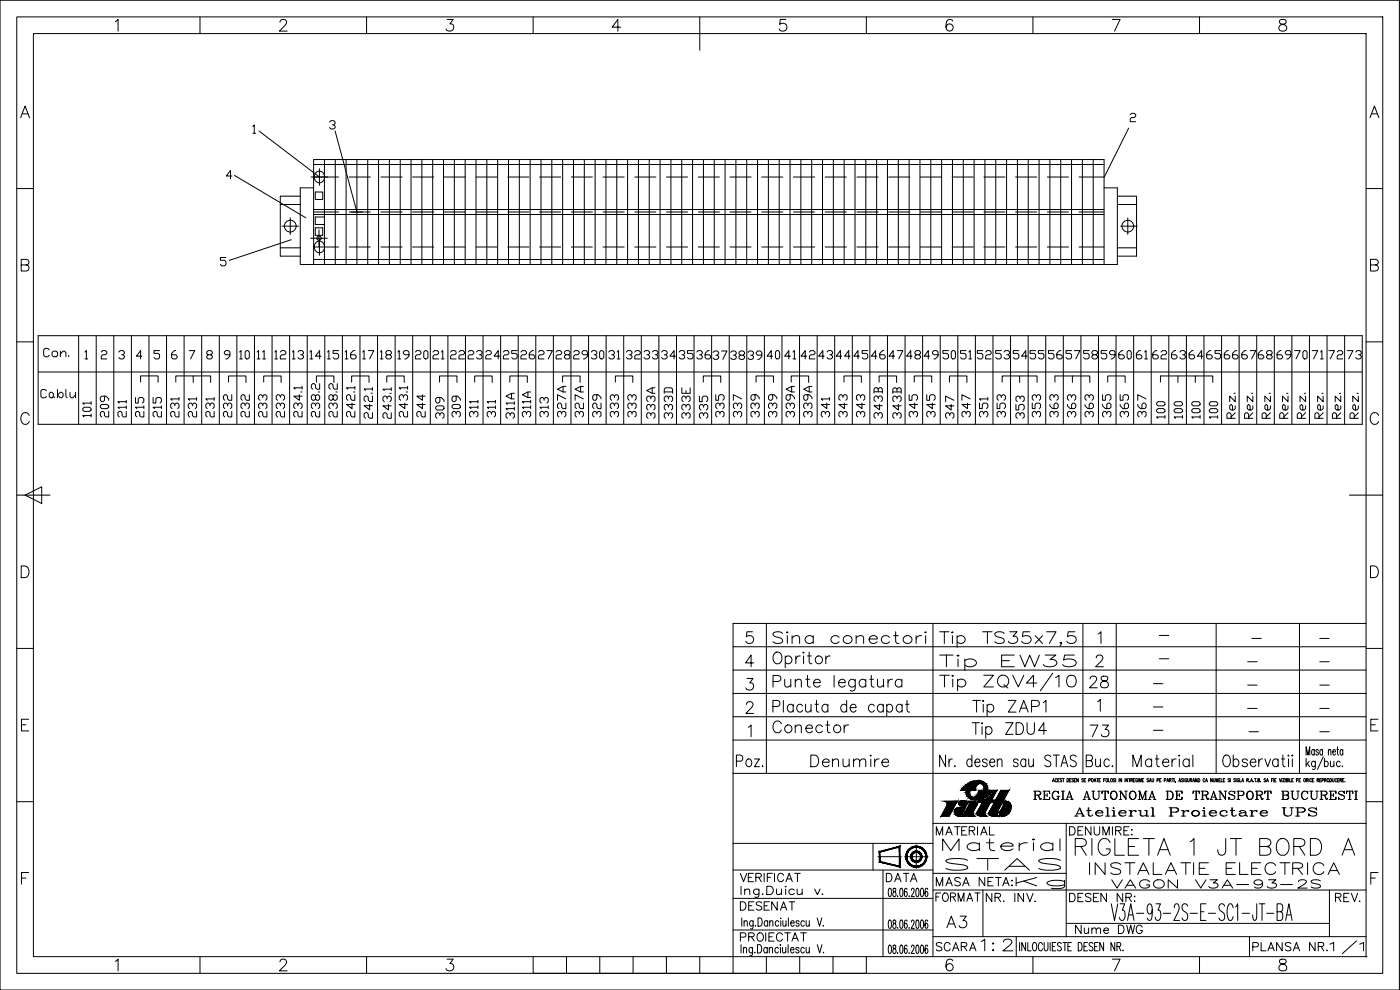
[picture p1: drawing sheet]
<svg xmlns="http://www.w3.org/2000/svg" width="420mm" height="297mm" viewBox="0 0 420 297" stroke-linecap="round" stroke-linejoin="round" font-family="sans-serif">
<defs><g id="words">
<text font-size="9.3" x="280.8" y="208.5">Tip ZQV4/10</text>
<text font-size="8.8" x="321.4" y="257.9">RIGLETA 1 JT BORD A</text>
<g font-size="8.4">
<text x="280.8" y="195.4">Tip TS35x7,5</text>
<text x="280.8" y="202.5">Tip EW35</text>
<text x="290.7" y="222.6">Tip ZDU4</text>
</g>
<text font-size="7.5" x="397.9" y="287.5">1/1</text>
<g font-size="7.1">
<text x="230.7" y="194.4">Sina conectori</text>
<text x="230.7" y="221.2">Conector</text>
<text x="326" y="222.2">73</text>
<text x="219.8" y="231.4">Poz.</text>
<text x="242" y="231.4">Denumire</text>
<text x="281.5" y="256.5">Material</text>
<text x="282.6" y="262.5">STAS</text>
<text x="325.6" y="263.5">INSTALATIE ELECTRICA</text>
<text x="282.9" y="279.8">A3</text>
<text x="293.2" y="286.5">1:2</text>
</g>
<g font-size="6.6">
<text x="325.6" y="207.4">28</text>
<text x="303.7" y="267.8">Kg</text>
</g>
<g font-size="6.2">
<text x="81.1" y="126.3" transform="rotate(-90 81.1 126.3)">233</text>
<text x="86.4" y="126.3" transform="rotate(-90 86.4 126.3)">233</text>
<text x="334.4" y="126.3" transform="rotate(-90 334.4 126.3)">365</text>
<text x="339.7" y="126.3" transform="rotate(-90 339.7 126.3)">365</text>
<text x="345" y="126.3" transform="rotate(-90 345 126.3)">367</text>
<text x="350.7" y="126.6" transform="rotate(-90 350.7 126.6)">100</text>
<text x="220.8" y="274.5">DESENAT</text>
</g>
<g font-size="5.7">
<text x="12" y="108.3">Con.</text>
<text x="70.6" y="109">10</text>
<text x="75.8" y="109">11</text>
<text x="81.1" y="109">12</text>
<text x="86.4" y="109">13</text>
<text x="97" y="109">15</text>
<text x="107.6" y="109">17</text>
<text x="112.9" y="109">18</text>
<text x="118.2" y="109">19</text>
<text x="128.8" y="109">21</text>
<text x="134.1" y="109">22</text>
<text x="144.6" y="109">24</text>
<text x="155.2" y="109">26</text>
<text x="160.5" y="109">27</text>
<text x="165.8" y="109">28</text>
<text x="176.4" y="109">30</text>
<text x="181.3" y="109">31</text>
<text x="186.6" y="109">32</text>
<text x="191.9" y="109">33</text>
<text x="202.5" y="109">35</text>
<text x="207.8" y="109">36</text>
<text x="212.7" y="109">37</text>
<text x="223.3" y="109">39</text>
<text x="229" y="109">40</text>
<text x="234.2" y="109">41</text>
<text x="239.2" y="109">42</text>
<text x="249.8" y="109">44</text>
<text x="255.1" y="109">45</text>
<text x="265.6" y="109">47</text>
<text x="270.9" y="109">48</text>
<text x="287.2" y="109">51</text>
<text x="297.7" y="109">53</text>
<text x="302.7" y="109">54</text>
<text x="313.3" y="109">56</text>
<text x="323.8" y="109">58</text>
<text x="329.1" y="109">59</text>
<text x="334.4" y="109">60</text>
<text x="339.7" y="109">61</text>
<text x="350.3" y="109">63</text>
<text x="360.9" y="109">65</text>
<text x="371.5" y="109">67</text>
<text x="376.4" y="109">68</text>
<text x="382.1" y="109">69</text>
<text x="387.3" y="109">70</text>
<text x="392.6" y="109">71</text>
<text x="397.6" y="109">72</text>
<text x="403.2" y="109">73</text>
<text x="10.9" y="120.6">Cablu</text>
<text x="28.2" y="126.3" transform="rotate(-90 28.2 126.3)">101</text>
<text x="33.5" y="126.3" transform="rotate(-90 33.5 126.3)">209</text>
<text x="38.8" y="126.3" transform="rotate(-90 38.8 126.3)">211</text>
<text x="44.1" y="126.3" transform="rotate(-90 44.1 126.3)">215</text>
<text x="49.4" y="126.3" transform="rotate(-90 49.4 126.3)">215</text>
<text x="54.7" y="126.3" transform="rotate(-90 54.7 126.3)">231</text>
<text x="60" y="126.3" transform="rotate(-90 60 126.3)">231</text>
<text x="65.3" y="126.3" transform="rotate(-90 65.3 126.3)">231</text>
<text x="70.6" y="126.3" transform="rotate(-90 70.6 126.3)">232</text>
<text x="75.8" y="126.3" transform="rotate(-90 75.8 126.3)">232</text>
<text x="91.4" y="126.3" transform="rotate(-90 91.4 126.3)">234.1</text>
<text x="96.7" y="126.3" transform="rotate(-90 96.7 126.3)">238.2</text>
<text x="102" y="126.3" transform="rotate(-90 102 126.3)">238.2</text>
<text x="107.2" y="126.3" transform="rotate(-90 107.2 126.3)">242.1</text>
<text x="112.5" y="126.6" transform="rotate(-90 112.5 126.6)">242.1</text>
<text x="118.2" y="126.6" transform="rotate(-90 118.2 126.6)">243.1</text>
<text x="123.1" y="126.3" transform="rotate(-90 123.1 126.3)">243.1</text>
<text x="128.4" y="126.3" transform="rotate(-90 128.4 126.3)">244</text>
<text x="134.1" y="126.6" transform="rotate(-90 134.1 126.6)">309</text>
<text x="139" y="126.3" transform="rotate(-90 139 126.3)">309</text>
<text x="144.3" y="126.3" transform="rotate(-90 144.3 126.3)">311</text>
<text x="149.6" y="126.3" transform="rotate(-90 149.6 126.3)">311</text>
<text x="155.2" y="126.6" transform="rotate(-90 155.2 126.6)">311A</text>
<text x="160.2" y="126.3" transform="rotate(-90 160.2 126.3)">311A</text>
<text x="165.5" y="126.3" transform="rotate(-90 165.5 126.3)">313</text>
<text x="170.7" y="126.3" transform="rotate(-90 170.7 126.3)">327A</text>
<text x="176" y="126.3" transform="rotate(-90 176 126.3)">327A</text>
<text x="181.3" y="126.3" transform="rotate(-90 181.3 126.3)">329</text>
<text x="186.6" y="126.3" transform="rotate(-90 186.6 126.3)">333</text>
<text x="191.9" y="126.3" transform="rotate(-90 191.9 126.3)">333</text>
<text x="197.6" y="126.6" transform="rotate(-90 197.6 126.6)">333A</text>
<text x="202.8" y="126.6" transform="rotate(-90 202.8 126.6)">333D</text>
<text x="208.1" y="126.6" transform="rotate(-90 208.1 126.6)">333E</text>
<text x="213.4" y="126.6" transform="rotate(-90 213.4 126.6)">335</text>
<text x="218" y="126.3" transform="rotate(-90 218 126.3)">335</text>
<text x="223.3" y="126.3" transform="rotate(-90 223.3 126.3)">337</text>
<text x="228.6" y="126.3" transform="rotate(-90 228.6 126.3)">339</text>
<text x="233.9" y="126.3" transform="rotate(-90 233.9 126.3)">339</text>
<text x="239.2" y="126.3" transform="rotate(-90 239.2 126.3)">339A</text>
<text x="244.5" y="126.3" transform="rotate(-90 244.5 126.3)">339A</text>
<text x="249.8" y="126.3" transform="rotate(-90 249.8 126.3)">341</text>
<text x="255.1" y="126.3" transform="rotate(-90 255.1 126.3)">343</text>
<text x="260.3" y="126.3" transform="rotate(-90 260.3 126.3)">343</text>
<text x="265.6" y="126.6" transform="rotate(-90 265.6 126.6)">343B</text>
<text x="271.3" y="126.6" transform="rotate(-90 271.3 126.6)">343B</text>
<text x="276.2" y="126.3" transform="rotate(-90 276.2 126.3)">345</text>
<text x="281.5" y="126.3" transform="rotate(-90 281.5 126.3)">345</text>
<text x="287.2" y="126.6" transform="rotate(-90 287.2 126.6)">347</text>
<text x="292.1" y="126.3" transform="rotate(-90 292.1 126.3)">347</text>
<text x="297.4" y="126.3" transform="rotate(-90 297.4 126.3)">351</text>
<text x="302.7" y="126.3" transform="rotate(-90 302.7 126.3)">353</text>
<text x="308.3" y="126.6" transform="rotate(-90 308.3 126.6)">353</text>
<text x="313.3" y="126.3" transform="rotate(-90 313.3 126.3)">353</text>
<text x="318.6" y="126.3" transform="rotate(-90 318.6 126.3)">363</text>
<text x="323.8" y="126.3" transform="rotate(-90 323.8 126.3)">363</text>
<text x="329.1" y="126.3" transform="rotate(-90 329.1 126.3)">363</text>
<text x="355.6" y="126.6" transform="rotate(-90 355.6 126.6)">100</text>
<text x="360.9" y="126.6" transform="rotate(-90 360.9 126.6)">100</text>
<text x="366.2" y="126.6" transform="rotate(-90 366.2 126.6)">100</text>
<text x="371.5" y="126.6" transform="rotate(-90 371.5 126.6)">Rez.</text>
<text x="376.8" y="126.6" transform="rotate(-90 376.8 126.6)">Rez.</text>
<text x="382.1" y="126.6" transform="rotate(-90 382.1 126.6)">Rez.</text>
<text x="387.3" y="126.6" transform="rotate(-90 387.3 126.6)">Rez.</text>
<text x="392.6" y="126.6" transform="rotate(-90 392.6 126.6)">Rez.</text>
<text x="397.9" y="126.6" transform="rotate(-90 397.9 126.6)">Rez.</text>
<text x="403.2" y="126.6" transform="rotate(-90 403.2 126.6)">Rez.</text>
<text x="408.5" y="126.6" transform="rotate(-90 408.5 126.6)">Rez.</text>
<text x="309" y="240.9">REGIA AUTONOMA DE TRANSPORT BUCURESTI</text>
<text x="279.8" y="251.9">MATERIAL</text>
<text x="319.6" y="251.9">DENUMIRE:</text>
<text x="321.4" y="246.2">Atelierul Proiectare UPS</text>
<text x="220.8" y="265.6">VERIFICAT</text>
<text x="264.9" y="265.6">DATA</text>
<text x="279.8" y="267.1">MASA NETA:</text>
<text x="332.3" y="267.8">VAGON V3A-93-2S</text>
<text x="279.8" y="271.6">FORMAT</text>
<text x="294.9" y="271.6">NR. INV.</text>
<text x="319.6" y="271.6">DESEN NR:</text>
<text x="399.7" y="271.6">REV.</text>
<text x="321.7" y="281.2">Nume DWG</text>
<text x="220.8" y="283.6">PROIECTAT</text>
<text x="279.8" y="286.5">SCARA</text>
<text x="374.6" y="286.5">PLANSA NR.</text>
</g>
<g font-size="2.6">
<text x="346.8" y="191.9">-</text>
<text x="374.3" y="192.6">-</text>
<text x="394.8" y="192.6">-</text>
<text x="346.8" y="199">-</text>
<text x="373.2" y="199.7">-</text>
<text x="394.8" y="199.7">-</text>
<text x="345" y="206.4">-</text>
<text x="373.2" y="206.7">-</text>
<text x="394.8" y="206.7">-</text>
<text x="345" y="213.4">-</text>
<text x="373.2" y="213.8">-</text>
<text x="394.8" y="213.8">-</text>
<text x="345" y="220.5">-</text>
<text x="373.6" y="220.8">-</text>
<text x="394.8" y="220.8">-</text>
</g>
</g></defs>
<!-- layer: LIN_SUB -->
<g fill="none" stroke="#000" stroke-width=".3">
<path d="M232.7 195.8a1.61 1.61 0 0 1 1.8 .6 1.61 1.61 0 0 1 0 1.9 1.29 1.29 0 0 1-1.5 .9 1.29 1.29 0 0 1-1-1.4 2.14 2.14 0 0 1 .7-2zM235.7 197.3a1.12 1.12 0 0 1 1.6-.1 1.12 1.12 0 0 1 0 1.6 1.12 1.12 0 0 1-1.6-.2M235.7 196.8v3.5M238.8 196.8v2.4M240.2 196.8a1.13 1.13 0 0 0-1.4 1M241.2 196.8v2.4M242.8 195.7v2.8l.2 .5 .7 .2M247.8 196.8v2.4M249.2 196.8a1.13 1.13 0 0 0-1.4 1M329 197.4l.3-.7 1-.1a.86 .86 0 0 1 .5 1.3l-2 2.2h2.4M329.6 190.2l.8-.6v3.5M232 212h1.3a.93 .93 0 0 0 .8-.9 .93 .93 0 0 0-.8-1h-1.3v3.6"/>
<path d="M232 204.5h1.5a.92 .92 0 0 0 .9-.9 .92 .92 0 0 0-.9-1h-1.5v3.5M235.1 210.1v3.6M235.5 203.8l.2 2.2 .8 .1 .8-.6M237.3 203.8v2.3M238.1 211.8a1.06 1.06 0 0 0-1.6-.2 1.06 1.06 0 0 0-.1 1.5 .89 .89 0 0 0 .8 .6 .89 .89 0 0 0 .9-.6M238.1 211.3v2.4M238.7 204.5l.8-.7 .8 .2 .2 2.1M238.7 203.8v2.3M240.9 211.8a1.06 1.06 0 0 0-1.5-.2 1.06 1.06 0 0 0-.2 1.5 .89 .89 0 0 0 .9 .6 .89 .89 0 0 0 .8-.6M241.8 211.3l.1 2.2 .8 .2 .7-.7M241.8 203.8h1.2M242.3 202.6v2.9l.2 .5 .7 .1"/>
<path d="M243.4 211.3v2.4M244.2 204.8h2a1.08 1.08 0 0 0-1.6-.9 1.08 1.08 0 0 0-.3 1.8 1.06 1.06 0 0 0 1.9 0M244.6 211.3h1M245 210.1v2.9l.2 .5 .6 .2M248.5 211.8a1.06 1.06 0 0 0-1.6-.2 1.06 1.06 0 0 0-.1 1.5 .9 .9 0 0 0 .8 .6 .9 .9 0 0 0 .9-.6M248.5 211.3v2.4M250.3 202.6v3.5M251.7 204.8h2a1.08 1.08 0 0 0-1.6-.9 1.08 1.08 0 0 0-.3 1.8 1.06 1.06 0 0 0 1.9 0M254.1 211.8a1.06 1.06 0 0 0-1.5-.2 1.06 1.06 0 0 0-.1 1.5 .89 .89 0 0 0 .8 .6 .89 .89 0 0 0 .8-.6M254.1 210.1v3.6M255.1 212.3h1.8v-.3a.86 .86 0 0 0-.7-.7 .86 .86 0 0 0-.9 .5 1.06 1.06 0 0 0 .1 1.6 1.06 1.06 0 0 0 1.5-.3M256.7 203.8v2.7a.92 .92 0 0 1-.6 .8 .92 .92 0 0 1-.9-.2"/>
<path d="M256.7 204.3a1.12 1.12 0 0 0-1.7-.1 1.12 1.12 0 0 0 0 1.6 1.12 1.12 0 0 0 1.7-.1M259.8 204.3a1.12 1.12 0 0 0-1.6-.1 1.12 1.12 0 0 0 0 1.6 1.12 1.12 0 0 0 1.6-.1M259.8 203.8v2.3M261 203.8h1.2M261.5 202.6v2.9l.2 .5 .6 .1M262.4 211.8a1.06 1.06 0 0 0-1.5-.2 1.06 1.06 0 0 0-.1 1.5 .89 .89 0 0 0 .8 .6 .89 .89 0 0 0 .8-.6M263.3 203.8l.2 2.2 .8 .1 .9-.6M265.1 211.8a1.06 1.06 0 0 0-1.5-.2 1.06 1.06 0 0 0-.1 1.5 .9 .9 0 0 0 .8 .6 .9 .9 0 0 0 .8-.6M265.1 211.3v2.4M265.2 203.8v2.3M266.1 211.8a1.06 1.06 0 0 1 1.6-.2 1.06 1.06 0 0 1 .1 1.5 .89 .89 0 0 1-.9 .6 .89 .89 0 0 1-.8-.6M266.1 211.3v3.5"/>
<path d="M266.5 203.8v2.3M267.8 203.8a1.13 1.13 0 0 0-1.3 1M270.7 204.3a1.11 1.11 0 0 0-1.7-.1 1.11 1.11 0 0 0 0 1.6 1.11 1.11 0 0 0 1.7-.1M270.7 203.8v2.3M270.7 211.8a1.06 1.06 0 0 0-1.5-.2 1.06 1.06 0 0 0-.1 1.5 .89 .89 0 0 0 .8 .6 .89 .89 0 0 0 .8-.6M270.7 211.3v2.4M271.8 211.3h1M272.2 210.1v2.9l.2 .5 .6 .2M293.1 210.1v3.6M295.1 211.3v2.4M296.2 211.8a1.12 1.12 0 0 1 1.7-.1 1.12 1.12 0 0 1 0 1.6 1.12 1.12 0 0 1-1.7-.2M296.2 211.3v3.5"/>
<path d="M302.6 210.1h2.3l-2.3 3.6h2.3M305.9 213.7l1.3-3.6 1.4 3.6M306.4 212.5h1.7M309.6 212h1.5a.92 .92 0 0 0 .8-.9 .92 .92 0 0 0-.8-1h-1.5v3.6M313.1 210.8l.8-.7v3.6M329.4 210.5l.8-.6v3.5M283.8 226.6v3.4l-1.8-3.4v3.4M284.8 227.7v2.3M285.8 227.7a.91 .91 0 0 0-1 1M286.6 229.7v.3l.1-.1M291.7 228.2l-.5-.5a1.17 1.17 0 0 0-1.1 1.2 1.17 1.17 0 0 0 1.1 1.1l.5-.5M291.7 226.6v3.4"/>
<path d="M292.6 228.7h1.5v-.3a.7 .7 0 0 0-.4-.6 .7 .7 0 0 0-.8 .1 1.26 1.26 0 0 0-.3 1.3 1.26 1.26 0 0 0 1 .8l.5-.5M296.3 228.2a.74 .74 0 0 0-.7-.5 .74 .74 0 0 0-.7 .5l.3 .5 .7 .2a.65 .65 0 0 1 .2 1 .79 .79 0 0 1-1.2-.4M297 228.7h1.5v-.3a.7 .7 0 0 0-.4-.6 .7 .7 0 0 0-.7 .1 1.26 1.26 0 0 0-.4 1.3 1.26 1.26 0 0 0 1 .8l.5-.5M299.3 228.4l.6-.7 .7 .2 .1 2.1M299.3 227.7v2.3M305.6 228.2a.73 .73 0 0 0-.8-.5 .73 .73 0 0 0-.7 .5l.2 .3 .9 .4a.65 .65 0 0 1 .2 1 .79 .79 0 0 1-1.3-.4M307.8 228.2l-.5-.5a1.17 1.17 0 0 0-1 1.2 1.17 1.17 0 0 0 1 1.1l.5-.5M307.8 227.7v2.3M308.7 227.7l.2 2.2 .6 .1 .6-.6M310.1 227.7v2.3M315.4 227.1a.89 .89 0 0 0-1.2-.5 .89 .89 0 0 0-.5 1.1l1.1 .7a.89 .89 0 0 1 .5 1.1 .89 .89 0 0 1-1.1 .5l-.6-.5M316.1 226.6h1.8"/>
<path d="M317 226.6v3.4M318.4 230l1-3.4 1 3.4M318.8 228.9h1.3M323 227.1a.9 .9 0 0 0-1.2-.5 .9 .9 0 0 0-.5 1.1l1.2 .7a.89 .89 0 0 1 .4 1.1 .89 .89 0 0 1-1.1 .5l-.6-.5M326 228.2h1.2a.85 .85 0 0 0 .7-.8 .85 .85 0 0 0-.7-.8h-1.2v3.4h1.2a.95 .95 0 0 0 .7-.9 .95 .95 0 0 0-.7-.9M328.8 227.7l.1 2.2 .7 .1 .7-.6M330.3 227.7v2.3M332.9 228.2a.77 .77 0 0 0-.7-.5 .77 .77 0 0 0-.7 .5 1.06 1.06 0 0 0-.1 1.3 1.06 1.06 0 0 0 1.3 .4l.2-.4M333.9 229.7v.3l.1-.1M340 230v-3.4l1.2 3.4 1.3-3.4v3.4M345.6 228.2a1.13 1.13 0 0 0-1.9 .4 1.13 1.13 0 0 0 1.3 1.4l.6-.5M345.6 227.7v2.3"/>
<path d="M346.7 227.7h1.1M347.2 226.6v2.8l.1 .5 .7 .1M348.9 228.7h1.9a.94 .94 0 0 0-1-1 .94 .94 0 0 0-.9 1 1.04 1.04 0 0 0 .6 1.2 1.04 1.04 0 0 0 1.3-.4M351.7 227.7v2.3M353 227.7a1.05 1.05 0 0 0-1.3 1M353.9 226.6l.2 .1-.2 .2-.1-.2zM353.9 227.7v2.3M356.9 228.2a1.13 1.13 0 0 0-1.9 .4 1.13 1.13 0 0 0 1.3 1.4l.6-.5M356.9 227.7v2.3M358 226.6v3.4M367.6 226.7l.2-.1a1.54 1.54 0 0 1 1.5 2.1 1.15 1.15 0 0 1-1.2 1.4 1.15 1.15 0 0 1-1.1-1.4 2.28 2.28 0 0 1 .6-2zM370.1 228.2a.84 .84 0 0 1 .8-.5 .84 .84 0 0 1 .8 .5 1.08 1.08 0 0 1 0 1.3 1.08 1.08 0 0 1-1.3 .4l-.3-.4"/>
<path d="M370.1 226.6v3.4M374.4 228.2a.84 .84 0 0 0-.8-.5 .84 .84 0 0 0-.8 .5 1.61 1.61 0 0 0 1.4 .9l.2 .4a.84 .84 0 0 1-.8 .6 .84 .84 0 0 1-.8-.6M375.2 228.7h1.7v-.3a.8 .8 0 0 0-.7-.7 .8 .8 0 0 0-.8 .5 1.08 1.08 0 0 0 0 1.3 1.08 1.08 0 0 0 1.2 .4l.3-.4M377.8 227.7v2.3M378.9 227.7a.98 .98 0 0 0-1.1 1M379.6 227.7l.9 2.3 .8-2.3M383.6 228.2a.84 .84 0 0 0-.8-.5 .84 .84 0 0 0-.8 .5 1.08 1.08 0 0 0 0 1.3 1.08 1.08 0 0 0 1.3 .4l.3-.4M383.6 227.7v2.3M384.6 227.7h1M385 226.6v2.8l.1 .5 .6 .1M386.7 226.6v.3zM386.7 227.7v2.3"/>
<path d="M387.8 226.6v.3zM387.8 227.7v2.3M392 226.6v-2.6l.5 2.6 .6-2.6v2.6M392 227.5v2.5M392.4 229.1l.6 .9M392.9 228.4l-.9 1.2M394.4 225.2l-.2-.3a.91 .91 0 0 0-.6 .8 .91 .91 0 0 0 .6 .9l.2-.4M394.4 224.9v1.7M394.7 228.4l-.1 2.2-.2 .3-.5-.1M394.7 228.7a.56 .56 0 0 0-.5-.3 .56 .56 0 0 0-.5 .3l-.1 .6a.67 .67 0 0 0 .8 .7l.3-.3M395.7 225.2l-.3-.3-.4 .1-.1 .2 .7 .6v.6l-.4 .2-.3-.4M396.9 225.2l-.3-.3a.91 .91 0 0 0-.5 .8 .91 .91 0 0 0 .5 .9l.3-.4"/>
<path d="M396.9 224.9v1.7M397.1 227.1l-1.7 3.8M397.5 228.7a.56 .56 0 0 1 .5-.3 .56 .56 0 0 1 .5 .3l.1 .6a.67 .67 0 0 1-.7 .7l-.4-.3M397.5 227.5v2.5M398.7 225.4l.3-.5 .4 .1v1.6M398.7 224.9v1.7M399.3 228.4l.1 1.5 .4 .1 .5-.4M400 225.6h.8l-.3-.7a.91 .91 0 0 0-.5 .8 .91 .91 0 0 0 .5 .9l.3-.4M400.3 228.4v1.6M401.2 224.9h.5M401.4 224v2.1l.1 .3 .3 .2M402.2 228.7a.55 .55 0 0 0-.5-.3 .55 .55 0 0 0-.5 .3l-.1 .6a.67 .67 0 0 0 .7 .7l.4-.3"/>
<path d="M402.9 229.8v.2l.1-.1M403 225.2l-.3-.3a.91 .91 0 0 0-.5 .8 .91 .91 0 0 0 .5 .9l.3-.4M403 224.9v1.7"/>
<circle cx="245.8" cy="197.9" r="1.15"/>
</g>
<!-- layer: 0 -->
<g fill="none" stroke="#000" stroke-width=".3">
<path d="M0 .1h420v296.9h-420zM5 5.1h410v286.9h-410zM10 10.1h400v276.9h-400zM34.6 6.5l.8-.7v3.5M60 5.1v5M84 6.7l.3-.7 1-.2a.86 .86 0 0 1 .6 1.4l-2 2.1h2.3M110 5.1v5M134.2 5.8h1.8l-1 1.4a1.13 1.13 0 0 1 1.2 1.3 1.13 1.13 0 0 1-1.5 .8l-.5-.1-.4-.5M160 5.1v5M186.3 8.2h-2.5l1.6-2.4v3.5M210 5.1v10M235.8 5.8h-1.6l-.2 1.5a1.24 1.24 0 0 1 1.9 0 1.24 1.24 0 0 1-.3 1.8 1.24 1.24 0 0 1-1.8-.4"/>
<path d="M260 5.1v5M285.9 6.3a1.02 1.02 0 0 0-1.5-.3 2.67 2.67 0 0 0 0 3.2 1.09 1.09 0 0 0 1.6-.5 1.09 1.09 0 0 0-.8-1.5 1.09 1.09 0 0 0-1.3 1M310 5.1v5M333.8 5.8h2.4l-1.7 3.5M360 5.1v5M384.2 6a.7 .7 0 0 0 .3 1.2 1.45 1.45 0 0 1 1.7 1.5 1.22 1.22 0 0 1-1.4 .7 1.22 1.22 0 0 1-1-1.2 1.62 1.62 0 0 1 1.7-1 .7 .7 0 0 0 .3-1.2l-.5-.2zM6.2 35.3l1.3-3.5 1.4 3.5M6.7 34.2h1.7M75.9 37.9l.4-.4v2.5M77.7 39.3l18.2 13.8M98.9 36.6l.4-.4h.9l.4 .4v.4l-.4 .5h-.5M100.2 37.5l.4 .4v.4l-.4 .4h-.9l-.4-.4"/>
<path d="M100.6 39.3l6.5 24.3M338.7 38.4l-7.4 14.8M339.2 34.4l.4-.4h.8l.4 .4v.4l-.4 .5h-.8l-.4 .4v.8h1.6M411.2 35.3l1.3-3.5 1.3 3.5M411.6 34.2h1.7M5 56.6h5M69.6 52.8h-1.7l1.3-1.7v2.5M70.4 52.6l21.4 12.7M75.9 40h.8M90.1 58.9h-6v18h6M93.4 53.1h8.2M94.1 56.4h-4v23h245.2v-23h-4"/>
<path d="M94.1 49.4h237.2M94.4 52.9a1.54 1.54 0 0 0 1.2 1.9 1.54 1.54 0 0 0 1.8-1.4M94.4 52.9a1.5 1.5 0 0 1 1.5-1.5 1.5 1.5 0 0 1 1.5 1.5M94.6 57.6h2.3v2.3h-2.3zM95.9 50.6v5M97.4 47.9v31.5M100.6 47.9v31.5M103.9 47.9v31.5M104.8 53.1h6.3M107.1 47.9v31.5M110.4 47.9v31.5M113.6 47.9v31.5"/>
<path d="M114.3 53.1h6.4M116.9 47.9v31.5M120.1 47.9v31.5M123.4 47.9v31.5M123.8 53.1h6.4M126.6 47.9v31.5M129.9 47.9v31.5M133.1 47.9v31.5M133.4 53.1h6.3M136.4 47.9v31.5M139.6 47.9v31.5M142.9 47.9v31.5"/>
<path d="M142.9 53.1h6.3M146.1 47.9v31.5M149.4 47.9v31.5M152.4 53.1h6.4M152.6 47.9v31.5M155.9 47.9v31.5M159.1 47.9v31.5M161.9 53.1h6.4M162.4 47.9v31.5M165.6 47.9v31.5M168.9 47.9v31.5M171.4 53.1h6.4"/>
<path d="M172.1 47.9v31.5M175.4 47.9v31.5M178.6 47.9v31.5M181 53.1h6.3M181.9 47.9v31.5M185.1 47.9v31.5M188.4 47.9v31.5M190.5 53.1h6.3M191.6 47.9v31.5M194.8 47.9v31.5M198.1 47.9v31.5M200 53.1h6.4"/>
<path d="M201.3 47.9v31.5M204.6 47.9v31.5M207.8 47.9v31.5M209.5 53.1h6.4M211.1 47.9v31.5M214.4 47.9v31.5M217.6 47.9v31.5M219.1 53.1h6.3M220.9 47.9v31.5M224.1 47.9v31.5M227.4 47.9v31.5M228.6 53.1h6.3"/>
<path d="M230.6 47.9v31.5M233.8 47.9v31.5M237.1 47.9v31.5M238.1 53.1h6.4M240.3 47.9v31.5M243.6 47.9v31.5M246.8 47.9v31.5M247.6 53.1h6.4M250.1 47.9v31.5M253.3 47.9v31.5M256.6 47.9v31.5M257.2 53.1h6.3"/>
<path d="M259.8 47.9v31.5M263.1 47.9v31.5M266.3 47.9v31.5M266.7 53.1h6.3M269.6 47.9v31.5M272.8 47.9v31.5M276.1 47.9v31.5M276.2 53.1h6.4M279.3 47.9v31.5M282.6 47.9v31.5M285.7 53.1h6.4M285.8 47.9v31.5"/>
<path d="M289.1 47.9v31.5M292.3 47.9v31.5M295.3 53.1h6.3M295.6 47.9v31.5M298.8 47.9v31.5M302.1 47.9v31.5M304.8 53.1h6.3M305.3 47.9v31.5M308.6 47.9v31.5M311.8 47.9v31.5M314.3 53.1h6.4M315.1 47.9v31.5"/>
<path d="M318.3 47.9v31.5M321.6 47.9v31.5M323.8 53.1h7.5M324.8 47.9v31.5M328.1 47.9v31.5M335.3 58.9h5.8v18h-5.8M410 56.6h5M6.4 79.5l2-.2a.82 .82 0 0 0 0-1.3l-2-.2v3.5h1.5a.92 .92 0 0 0 .8-.9 .92 .92 0 0 0-.8-.9M67.8 77.3h-1.7v.8h1.3l.4 .4v.8l-.4 .5h-.8l-.5-.5M84.1 74.4h6M84.1 61.4h6M84.6 67.9h5"/>
<path d="M87.1 65.4v5M87.4 71.9l-18.6 6.2M93.2 71.5h5M94.1 77.9h237.2M94.1 63.6h7.5M94.1 74.1h7.5M94.1 62.9h237.2M94.1 64.4h237.2M94.1 79.4v-31.5h237.2v31.5M94.6 68.4h2.3v2.2h-2.3zM95.7 69v5M95.9 71.6v5"/>
<path d="M97.4 73.9a1.54 1.54 0 0 0-1.8-1.5 1.54 1.54 0 0 0-1.2 2 1.5 1.5 0 0 0 1.5 1.4 1.5 1.5 0 0 0 1.5-1.5M97.4 65.1h-2.8v2.3h2.8M104.8 63.6h6.3M104.8 74.1h6.3M105.5 63.6h3.3M114.3 63.6h6.4M114.3 74.1h6.4M123.8 63.6h6.4M123.8 74.1h6.4M133.4 63.6h6.3M133.4 74.1h6.3M142.9 63.6h6.3"/>
<path d="M142.9 74.1h6.3M152.4 63.6h6.4M152.4 74.1h6.4M161.9 63.6h6.4M161.9 74.1h6.4M171.4 63.6h6.4M171.4 74.1h6.4M181 63.6h6.3M181 74.1h6.3M190.5 63.6h6.3M190.5 74.1h6.3M200 63.6h6.4"/>
<path d="M200 74.1h6.4M209.5 63.6h6.4M209.5 74.1h6.4M219.1 63.6h6.3M219.1 74.1h6.3M228.6 63.6h6.3M228.6 74.1h6.3M238.1 63.6h6.4M238.1 74.1h6.4M247.6 63.6h6.4M247.6 74.1h6.4M257.2 63.6h6.3"/>
<path d="M257.2 74.1h6.3M266.7 63.6h6.3M266.7 74.1h6.3M276.2 63.6h6.4M276.2 74.1h6.4M285.7 63.6h6.4M285.7 74.1h6.4M295.3 63.6h6.3M295.3 74.1h6.3M304.8 63.6h6.3M304.8 74.1h6.3M314.3 63.6h6.4"/>
<path d="M314.3 74.1h6.4M323.8 63.6h7.5M323.8 74.1h7.5M335.3 74.4h5.8M335.3 61.4h5.8M336.3 67.9h5M338.5 65.4v5M411.3 79.5l2-.2a.8 .8 0 0 0 0-1.3l-2-.2v3.5h1.5a.92 .92 0 0 0 .9-.9 .92 .92 0 0 0-.9-.9M5 102.6h5M11.5 100.7h397.3v26.6h-397.3zM11.5 111.6h397.3M23.6 100.7v26.6"/>
<path d="M25.5 105.6l.4-.4v2.5M25.5 107.7h.8M28.9 100.7v26.6M30.4 105.6l.4-.4h.8l.5 .4v.4l-.5 .4h-.8l-.4 .5v.8h1.7M34.2 100.7v26.6M35.7 105.6l.4-.4h.8l.4 .4v.4l-.4 .4h-.4M36.9 106.4l.4 .5v.4l-.4 .4h-.8l-.4-.4M39.4 100.7v26.6M42.2 114.6v-1.8h5.2v1.9M42.6 106.9h-1.7l1.3-1.7v2.5M44.7 100.7v26.6M47.9 105.2h-1.7v.8h1.3l.4 .4v.9l-.4 .4h-.9l-.4-.4"/>
<path d="M50 100.7v26.6M52.7 105.2h-.4l-.8 .8v1.3l.4 .4h.8l.5-.4v-.4l-.5-.5h-1.2M52.8 114.6v-1.8h5.2v1.9M55.3 100.7v26.6M56.8 105.2h1.6l-1.2 2.5M58 112.8h5.2v1.9M60.5 100.7v26.6M62.5 106.4l-.4-.4v-.4l.4-.4h.8l.4 .4v.4l-.4 .4h-.8l-.4 .5v.4l.4 .4h.8l.4-.4v-.4l-.4-.5M65.8 100.7v26.6M68.6 114.7v-1.9h5.2v1.9M69 106.4h-1.3l-.4-.4v-.4l.4-.4h.9l.4 .4v1.3l-.8 .8h-.5M71.1 100.7v26.6"/>
<path d="M76.4 100.7v26.6M79.1 114.7v-1.9h5.3v1.9M81.7 100.7v26.6M86.9 100.7v26.6M92.2 100.7v26.6M95 114.7v-1.9h5.2v1.9M96.4 106.9h-1.7l1.2-1.7v2.5M97.5 100.7v26.6M102.8 100.7v26.6M105.5 114.7v-1.9h5.3v1.9M106.5 105.2h-.4l-.9 .8v1.3l.5 .4h.8l.4-.4v-.4l-.4-.5h-1.3M108 100.7v26.6"/>
<path d="M113.3 100.7v26.6M116.1 114.7v-1.9h5.2v1.9M118.6 100.7v26.6M123.9 100.7v26.6M124.7 105.6l.4-.4h.8l.4 .4v.4l-.4 .4h-.8l-.4 .5v.8h1.6M129.1 100.7v26.6M131.9 114.7v-1.9h5.2v1.9M134.4 100.7v26.6M139.7 100.7v26.6M142.5 114.7v-1.9h5.2v1.9M145 100.7v26.6M150.3 100.7v26.6"/>
<path d="M153 114.7v-1.9h5.3v1.9M155.5 100.7v26.6M160.8 100.7v26.6M166.1 100.7v26.6M168.8 114.7v-1.9h5.3v1.9M171.4 100.7v26.6M172.2 105.6l.4-.4h.8l.4 .4v.4l-.4 .4h-.8l-.4 .5v.8h1.6M176.6 100.7v26.6M181.9 100.7v26.6M184.7 114.7v-1.9h5.2v1.9M187.2 100.7v26.6M192.5 100.7v26.6"/>
<path d="M197.7 100.7v26.6M203 100.7v26.6M208.3 100.7v26.6M211.1 114.7v-1.9h5.2v1.9M213.6 100.7v26.6M218.9 100.7v26.6M224.1 100.7v26.6M226.9 114.7v-1.9h5.2v1.9M229.4 100.7v26.6M234.7 100.7v26.6M237.4 114.7v-1.9h5.3v1.9M240 100.7v26.6"/>
<path d="M245.2 100.7v26.6M250.5 100.7v26.6M253.3 114.7v-1.9h5.2v1.9M255.8 100.7v26.6M261.1 100.7v26.6M263.8 114.7v-1.9h5.3v1.9M266.3 100.7v26.6M271.6 100.7v26.6M274.4 114.7v-1.9h5.2v1.9M276.9 100.7v26.6M281.5 106.4h-1.2l-.4-.4v-.4l.4-.4h.8l.4 .4v1.3l-.8 .8h-.4M282.2 100.7v26.6"/>
<path d="M284.6 105.2h-1.6v.8h1.2l.4 .4v.9l-.4 .4h-.8l-.4-.4M284.9 114.7v-1.9h5.3v1.9M287.5 100.7v26.6M292.7 100.7v26.6M295 105.2h-1.7v.8h1.3l.4 .4v.9l-.4 .4h-.9l-.4-.4M298 100.7v26.6M300.8 114.7v-1.9h5.2v1.9M303.3 100.7v26.6M306 112.8h5.2v1.9M308.6 100.7v26.6M313.8 100.7v26.6M316.6 114.7v-1.9h10.5v1.9"/>
<path d="M319.1 100.7v26.6M321.8 112.8v1.9M324.4 100.7v26.6M329.7 100.7v26.6M332.4 114.7v-1.9h5.3v1.9M334.9 100.7v26.6M340.2 100.7v26.6M345.5 100.7v26.6M347.2 105.2h-.4l-.9 .8v1.3l.5 .4h.8l.4-.4v-.4l-.4-.5h-1.3M348.3 114.7v-1.9h10.4v1.9M350.8 100.7v26.6M353.5 112.8v1.9"/>
<path d="M356.1 100.7v26.6M358.7 112.8h5.3v1.9M361.3 100.7v26.6M366.6 100.7v26.6M371.9 100.7v26.6M377.2 100.7v26.6M382.4 100.7v26.6M387.7 100.7v26.6M393 100.7v26.6M398.3 100.7v26.6M403.5 100.7v26.6M410 102.6h5"/>
<path d="M8.8 124.6a1.28 1.28 0 0 0-1.5-.8 1.28 1.28 0 0 0-1 1.3 1.53 1.53 0 0 0 .3 1.7 1.53 1.53 0 0 0 1.7 .3l.5-.6M413.7 124.6a1.28 1.28 0 0 0-1.4-.8 1.28 1.28 0 0 0-1.1 1.3 1.53 1.53 0 0 0 .4 1.7 1.53 1.53 0 0 0 1.6 .3l.5-.6M5 148.6h10M7.5 148.6l5-2.5v5zM405 148.6h10M6.4 169.8h1.1a1.87 1.87 0 0 1 1.2 1.8 1.87 1.87 0 0 1-1.2 1.7h-1.1zM411.3 169.8h1.2a1.87 1.87 0 0 1 1.2 1.8 1.87 1.87 0 0 1-1.2 1.7h-1.2zM5 194.5h5M220 194.1h190M230 187.1v44.9M280 187.1v99.9M325 187.1v44.9"/>
<path d="M335 187.1v44.9M365 187.1v44.9M390 187.1v44.9M410 187.1h-190v13.9M410 194.5h5M6.4 217.5h1.4M8.6 215.8h-2.2v3.5h2.2M220 208.1h190M220 215h190M410 201h-190v21M411.4 217.5h1.3M413.6 215.8h-2.2v3.5h2.2"/>
<path d="M220 222h190M220 222v10M288.3 237.1h1.2M289.3 236l-.3 .3M290.4 236.2a2.34 2.34 0 0 0 1.5 3.7M291.1 237.1a1.48 1.48 0 0 0 .6 2M291.7 239.2l.6 .1M291.8 236.2l-.1 .9h.9v-.4M292.6 236.7h.1M292.7 236.5l-.1 .2M292.7 236.4v.1M292.7 236.3v.1"/>
<path d="M293.2 234.3l-1.3 .1-1.2 .5M293.2 234.3l1.5 .2 1 .6M293.5 235.2l-.8 1.1M293.6 238l-.6 .9-.7 .4M293.6 238h.1M293.6 237.9v.1M293.6 237.9h.1M293.7 237.1h1l-.2 1M293.7 237.6l-.1 .3M293.7 237.1v.5M293.7 237.6h.1M293.7 235.1l-.2 .1"/>
<path d="M294.1 235l-.4 .1M294.1 235l.6 .2a1.37 1.37 0 0 1 .7 1.5M295.4 236.7l-.1 .4M295.7 235.1l.2 .2M295.7 239.8l-1 .4-1.4 .2M295.9 235.3a2.27 2.27 0 0 1 0 2.8M296.8 237.1h1.3M297 238.9l1.6-1.8h.5l-1.5 3h1.4l-.4 .7h-1.4l-1.6 3 .1 .7 .5 .4h-1.7a1.01 1.01 0 0 1-1.2-1.2l1.5-2.9h-1.4M297.5 237.8h.1M300.4 237.1h2.4l-3.6 6.7 .1 .7 .5 .4h-1.7a1 1 0 0 1-1.2-1.2l1.3-2.6h.6l.8-1.4h-.6zM315.9 234.6l.3-1 .2 1M316 234.3h.3"/>
<path d="M317.2 233.8a.29 .29 0 0 0-.3-.2 .29 .29 0 0 0-.2 .4v.2a.29 .29 0 0 0 .2 .4 .29 .29 0 0 0 .3-.2M317.4 234.1h.3M317.9 233.6h-.5v1M318.6 233.7h-.5l.5 .5a.27 .27 0 0 1-.1 .4 .27 .27 0 0 1-.4-.2M318.9 233.6h.5M319.1 233.6v1M320.2 233.6a.5 .5 0 0 1 .6 .5 .5 .5 0 0 1-.6 .5zM321 234.1h.3M321.5 233.6h-.5v1M322.2 233.7h-.5l.4 .4a.27 .27 0 0 1 0 .5 .27 .27 0 0 1-.4-.2M322.4 234.1h.3M322.9 233.6h-.5v1"/>
<path d="M323.6 233.6v1l-.5-1v1M325.1 233.7h-.5l.5 .5a.27 .27 0 0 1-.1 .4 .27 .27 0 0 1-.4-.2M325.4 234.1h.3M325.8 233.6h-.4v1M326.8 234.1h.4v-.4l-.4-.1v1M327.7 233.6a.48 .48 0 0 1 .4 .5 .48 .48 0 0 1-.4 .4zM328.3 234.6l.3-1 .3 1M328.4 234.3h.4M329.1 233.6h.6M329.4 233.6v1M329.8 234.1h.3M330.3 233.6h-.5v1"/>
<path d="M331.2 234.1h.3M331.7 233.6h-.5v1M332 233.6h.1a.48 .48 0 0 1 .4 .5 .48 .48 0 0 1-.5 .4zM332.7 233.6v1h.4M333.4 233.6h.1a.48 .48 0 0 1 .4 .5 .48 .48 0 0 1-.5 .4zM334.6 233.7h-.5l.4 .4a.27 .27 0 0 1 0 .5 .27 .27 0 0 1-.4-.2M334.8 233.6v1M335.8 233.6v1M336.6 233.6v1l-.5-1v1M337.6 233.6v1M338.4 233.6v1l-.5-1v1M338.7 233.6h.5"/>
<path d="M339 233.6v1M339.4 234.1l.4-.1 .1-.3-.5-.1v1M339.6 234.1l.3 .5M340.1 234.1h.3M340.6 233.6h-.5v1M341.4 233.8a.29 .29 0 0 0-.4-.2 .29 .29 0 0 0-.2 .4v.2a.29 .29 0 0 0 .3 .4 .29 .29 0 0 0 .3-.4h-.2M341.6 233.6v1M341.9 234.6v-1l.3 1 .3-1v1M342.8 234.1h.3M343.3 233.6h-.5v1M344.7 233.7h-.5l.4 .5a.27 .27 0 0 1 0 .4 .27 .27 0 0 1-.4-.2M344.9 234.6l.3-1 .3 1"/>
<path d="M345 234.3h.4M345.7 233.6l.2 1 .3-.2v-.8M347.2 234.1h.5v-.4l-.5-.1v1M348 234.1h.3M348.5 233.6h-.5v1M349.4 234.1h.4v-.5h-.4v1M350.2 234.6l.3-1 .3 1M350.3 234.3h.3M351 234.1l.4-.1 .1-.3-.5-.1v1M351.2 234.1l.3 .5M351.7 233.6h.6M352 233.6v1"/>
<path d="M352.4 233.6v1M353.8 234.6l.3-1 .3 1M353.9 234.3h.3M355.1 233.7h-.5l.3 .4a.27 .27 0 0 1 .1 .5 .27 .27 0 0 1-.4-.2M355.3 233.6v1M356.2 233.8a.29 .29 0 0 0-.4-.2 .29 .29 0 0 0-.2 .4v.2a.29 .29 0 0 0 .3 .4 .29 .29 0 0 0 .3-.4h-.2M356.4 233.6v.7l.2 .3 .3-.3v-.7M357.2 234.1l.4-.1 .1-.3-.5-.1v1M357.4 234.1l.3 .5M357.9 234.6l.3-1 .3 1M358.1 234.3h.3M359.3 233.6v1l-.5-1v1"/>
<path d="M359.6 233.6a.5 .5 0 0 1 .5 .5 .5 .5 0 0 1-.5 .5zM361.6 233.8a.29 .29 0 0 0-.4-.2 .29 .29 0 0 0-.2 .4v.2a.29 .29 0 0 0 .2 .4 .29 .29 0 0 0 .4-.2M361.8 234.6l.3-1 .3 1M361.9 234.3h.4M363.8 233.6v1l-.5-1v1M364.1 233.6v.7l.2 .3 .3-.2v-.8M364.9 234.6v-1l.3 1 .3-1v1M365.8 234.1h.3M366.3 233.6h-.5v1M366.5 233.6v1h.4M367.1 234.1h.3M367.6 233.6h-.5v1"/>
<path d="M369 233.7h-.5l.5 .5a.27 .27 0 0 1-.1 .4 .27 .27 0 0 1-.4-.2M369.3 233.6v1M370.8 233.7h-.6l.5 .5a.27 .27 0 0 1-.1 .4 .27 .27 0 0 1-.4-.2M371 233.6v1M371.8 233.8a.29 .29 0 0 0-.3-.2 .29 .29 0 0 0-.2 .4v.2a.29 .29 0 0 0 .2 .4 .29 .29 0 0 0 .3-.4h-.2M372 233.6v1h.5M372.7 234.6l.3-1 .3 1M372.8 234.3h.3M374.2 234.1l.4-.1v-.4h-.4v1M374.4 234.1l.3 .5M375.3 234.6l.3-1 .3 1M375.4 234.3h.4"/>
<path d="M376.5 233.6h.5M376.7 233.6v1M377.5 234.1l.5-.1v-.3l-.5-.1v1l.5-.1-.2-.4M379.9 233.7h-.6l.5 .5a.27 .27 0 0 1-.1 .4 .27 .27 0 0 1-.4-.2M380.1 234.6l.3-1 .3 1M380.2 234.3h.4M381.6 234.1h.3M382.1 233.6h-.5v1M382.2 233.6v1M382.5 234.1h.3M383 233.6h-.5v1M383.9 233.6l.3 1 .3-1"/>
<path d="M384.7 233.6v1M385 233.6h.5l-.5 1h.5M385.7 233.6v1M386 234.1l.4-.1 .1-.3-.5-.1v1l.5-.1-.2-.4M386.8 233.6v1M387.1 233.6v1h.4M387.7 234.1h.3M388.2 233.6h-.5v1M389.1 234.1h.4v-.5h-.4v1M389.8 234.1h.3M390.3 233.6h-.5v1M391.4 233.6h.1a.48 .48 0 0 1 .3 .5 .48 .48 0 0 1-.4 .4z"/>
<path d="M392 234.1l.5-.1v-.3l-.5-.1v1M392.3 234.1l.3 .5M392.8 233.6v1M393.7 233.8a.29 .29 0 0 0-.4-.2 .29 .29 0 0 0-.2 .4v.2a.29 .29 0 0 0 .2 .4 .29 .29 0 0 0 .4-.2M393.9 234.1h.3M394.4 233.6h-.5v1M395.3 234.1l.4-.1v-.4h-.4v1M395.5 234.1l.3 .5M396 234.1h.3M396.5 233.6h-.5v1M396.7 234.1h.5v-.4l-.5-.1v1M397.5 234.1l.5-.1v-.3l-.5-.1v1"/>
<path d="M397.8 234.1l.2 .5M398.4 233.6h.1a.48 .48 0 0 1 .4 .5 .48 .48 0 0 1-.5 .4zM399.1 233.6a.5 .5 0 0 1 .5 .5 .5 .5 0 0 1-.5 .5zM399.9 233.6v.7l.2 .3 .2-.2 .1-.8M401.2 233.8a.29 .29 0 0 0-.3-.2 .29 .29 0 0 0-.2 .4v.2a.29 .29 0 0 0 .2 .4 .29 .29 0 0 0 .3-.2M401.4 234.1h.3M401.9 233.6h-.5v1M402.1 234.1l.5-.1v-.3l-.5-.1v1M402.4 234.1l.3 .5M402.9 234.1h.3M403.4 233.6h-.5v1M410 232h-190v60"/>
<path d="M5 240.5h5M220 253h60M262 253v8M263.5 257h7M271.5 257h7M275 253.5v7M280 247h130M283.3 240.4h4.1M286.9 241.1l-2 3.8h-2.4l1.7-3.2M289.2 243.4l.7-1.3-2.2 .2a1.29 1.29 0 0 0-1.2 1.3 1.29 1.29 0 0 0 1.3 1.3h2l-.7-.4M290.5 240.4h1.4M290.6 240.4l.2 .3 .2 .5-1.4 2.5a1 1 0 0 0 1.2 1.2h1.8l-.5-.4-.2-.5 1.2-2.4"/>
<path d="M301.2 240.4a1.99 1.99 0 0 1 2.1 1.1 1.99 1.99 0 0 1-.4 2.3l-.8 .8a1.18 1.18 0 0 1-1.3 .3 1.18 1.18 0 0 1-.8-1.1l1.2-2.3M320 247v34M410 240.5h5M6.4 263.5h1.4M8.6 261.8h-2.2v3.5M220 279h60M220 269.5h60M220 261h60M222.4 265.9v2.5M222.6 275.4v2.5M223.3 276.7l.4-.5 .5 .2 .1 1.5M223.3 276.2v1.7"/>
<path d="M223.5 267.2a1.02 1.02 0 0 1 1.4-.3l.1 1.5M223.5 266.7v1.7M226 276.2l-.1 2.3-.2 .2-.5-.1M226 276.6l-.2-.2a.8 .8 0 0 0-.9 .5 .8 .8 0 0 0 .5 1l.6-.4M227.5 275.4a1.34 1.34 0 0 1 1.3 .9 1.34 1.34 0 0 1-.4 1.5l-.9 .1zM227.8 266.7v1.9a.77 .77 0 0 1-1.3 .5M227.8 267.1a.9 .9 0 0 0-1.4-.2 .9 .9 0 0 0 0 1.4 .9 .9 0 0 0 1.4-.2M230.1 265.9h1a1.28 1.28 0 0 1 1 1.3 1.28 1.28 0 0 1-1 1.2h-1zM230.4 276.6l-.2-.2a.8 .8 0 0 0-.9 .5 .8 .8 0 0 0 .5 1l.6-.4M230.4 276.2v1.7M231 276.7l.4-.5 .5 .2 .1 1.5M231 276.2v1.7"/>
<path d="M233 266.7l.2 1.6a1.02 1.02 0 0 0 1.3-.4M233.7 276.6l-.2-.2a.8 .8 0 0 0-.9 .5 .8 .8 0 0 0 .5 1l.6-.4M234.3 276.2v1.7M234.5 266.7v1.7M234.9 276.2l.1 1.6 .5 .1 .4-.5M235.8 266.7v1.7M235.9 276.2v1.7M236.6 275.4v2.5M237.3 277h1l-.1-.6a.8 .8 0 0 0-1 .5 .8 .8 0 0 0 .5 1l.6-.4M238.4 267.1a.9 .9 0 0 0-1.3-.2 .9 .9 0 0 0 0 1.4 .9 .9 0 0 0 1.3-.2M239.2 266.7l.2 1.6a1.02 1.02 0 0 0 1.3-.4M239.8 276.6a.5 .5 0 0 0-.5-.4 .5 .5 0 0 0-.4 .4l.8 .6 .1 .3a.5 .5 0 0 1-.5 .4 .5 .5 0 0 1-.4-.4"/>
<path d="M240.7 266.7v1.7M241.4 276.6l-.2-.2a.8 .8 0 0 0-.9 .5 .8 .8 0 0 0 .5 1l.6-.4M241.9 276.2l.1 1.6 .5 .1 .4-.5M242.9 276.2v1.7M244.5 266.7l.8 1.7 .8-1.7M245.2 275.4l.7 2.5 .7-2.5M246.8 268.2l-.1 .1h.3M247.1 277.7l.1 .1M265 261v26M266.8 266.6l.3-.1 .4 .5v1.5l-.4 .5-.3-.1-.2-.4zM266.8 276.2l.3-.1 .4 .4v1.6l-.4 .4-.3-.1-.2-.3zM268.1 266.6v.7a.85 .85 0 0 1 .8 .8 .85 .85 0 0 1-.6 .9 .93 .93 0 0 1-.3-1 .93 .93 0 0 1 .8-.7v-.7z"/>
<path d="M268.1 276.2v.7a.85 .85 0 0 1 .8 .7 .85 .85 0 0 1-.6 .9 .93 .93 0 0 1-.3-.9 .93 .93 0 0 1 .8-.7v-.7zM269.4 268.8l.1 .1M269.4 278.3l.1 .1M270.2 266.6l.4-.1 .3 .5v1.5l-.3 .5-.4-.1-.1-.4zM270.2 276.2l.4-.1 .3 .4v1.6l-.3 .4-.4-.1-.1-.3zM272.2 266.9l-.4-.4a1.8 1.8 0 0 0 .1 2.5 .89 .89 0 0 0-.1-1.5l-.4 .7M272.2 276.4l-.4-.3a1.8 1.8 0 0 0 .1 2.4 .89 .89 0 0 0-.1-1.5l-.4 .7M272.8 268.8l.1 .1M272.8 278.3l.1 .1M273.5 267.1l.3-.6 .5 .2v.8l-.8 1.5h.9M273.5 276.6l.3-.5 .5 .2v.7l-.8 1.5h.9M275.1 266.6l.3-.1 .3 .5v1.5l-.3 .5-.3-.1-.2-.4z"/>
<path d="M275.1 276.2l.3-.1 .3 .4v1.6l-.3 .4-.3-.1-.2-.3zM276.4 266.6l.4-.1 .3 .5v1.5l-.3 .5-.4-.1-.1-.4zM276.4 276.2l.4-.1 .3 .4v1.6l-.3 .4-.4-.1-.1-.3zM278.4 266.9l-.4-.4a1.79 1.79 0 0 0 .1 2.5 .89 .89 0 0 0-.1-1.5l-.4 .7M278.4 276.4l-.4-.3a1.79 1.79 0 0 0 .1 2.4 .89 .89 0 0 0-.1-1.5l-.4 .7M280 267h130M280 262h40M295 267v14M320 277h79M333.5 271.2l1 5 1-5M336.2 271.2h1.3l-.7 1.9h.4a2.26 2.26 0 0 1-.3 3.1l-.7-.3-.3-.7M338.4 276.2l1-5 .9 5"/>
<path d="M338.8 274.5h1.2M341.1 274h2.2M345.8 272.8l-.3 1.2-.4 .3a1.83 1.83 0 0 1 0-3.1l.4 .2a6.4 6.4 0 0 1 0 4.5l-.7 .3-.3-.3-.1-.4M346.9 271.2h1.4l-.8 1.9h.4a2.26 2.26 0 0 1-.2 3.1l-.8-.3-.2-.7M349.1 274h2.2M352.4 272.4l.1-.8 .4-.4h.5l.4 .4a2.61 2.61 0 0 1-.3 2.2l-1.2 2.4h1.7M356.4 271.9l-.6-.7a1.15 1.15 0 0 0-1.1 .8 1.15 1.15 0 0 0 .5 1.3 1.63 1.63 0 0 1 1.2 1.3 1.63 1.63 0 0 1-.6 1.6l-.8-.3-.3-.4M357.2 274h2.2M360.3 273.6h1M361.9 271.2h-1.6v5h1.6M362.7 274h2.1M367.5 271.9l-.6-.7a1.15 1.15 0 0 0-1.1 .8 1.15 1.15 0 0 0 .5 1.3 1.64 1.64 0 0 1 1.2 1.3 1.64 1.64 0 0 1-.6 1.6l-.8-.3-.3-.4"/>
<path d="M370.1 272.4a1.04 1.04 0 0 0-1.1-1.2 4.4 4.4 0 0 0 0 5 1.04 1.04 0 0 0 1.1-1.2M370.8 272.1l.6-.9v5M372.8 274h2.2M377.2 271.2v3.8l-.3 .9-.5 .3a1.68 1.68 0 0 1-.4-1.7M377.9 271.2h1.7M378.8 271.2v5M380.1 274h2.2M383.3 273.6h1.1a1.44 1.44 0 0 0 0-2.4h-1.1v5h1.1a1.63 1.63 0 0 0 0-2.6M385.8 276.2l1-5 1 5M386.2 274.5h1.2M399 267v14M411.4 263.5h1.3"/>
<path d="M413.6 261.8h-2.2v3.5M34.6 288.5l.8-.7v3.5M60 287v5M84 288.6l.3-.6 1-.2a.86 .86 0 0 1 .6 1.3l-2 2.2h2.3M110 287v5M134.2 287.8h1.8l-1 1.3a1.13 1.13 0 0 1 1.2 1.3 1.13 1.13 0 0 1-1.5 .9l-.5-.2-.4-.5M160 287v5h100v-5M170 287v5M180 287v5M190 287v5M200 287v5M210 287v5"/>
<path d="M222.4 283.4v2.5M223.1 284.7l.4-.4 .5 .1 .1 1.5M223.1 284.3v1.6M225.8 284.3v2.2l-.3 .3-.5-.2M225.8 284.6l-.1-.2a.8 .8 0 0 0-1 .5 .8 .8 0 0 0 .5 1l.6-.3M226.5 285.7l.1 .1M227.3 283.4a1.34 1.34 0 0 1 1.3 .9 1.34 1.34 0 0 1-.4 1.5l-.9 .1zM230 287v5M230.3 284.6l-.2-.2a.8 .8 0 0 0-1 .5 .8 .8 0 0 0 .5 1l.7-.3M230.3 284.3v1.6M230.9 284.7l.4-.4 .5 .1v1.5M230.9 284.3v1.6"/>
<path d="M233.6 284.6l-.2-.2a.8 .8 0 0 0-.9 .5 .8 .8 0 0 0 .5 1l.6-.3M234.2 284.3v1.6M234.9 284.3v1.5l.5 .1 .4-.4M235.8 284.3v1.6M236.5 283.4v2.5M237.2 285h1.1l-.2-.6a.8 .8 0 0 0-1 .5 .8 .8 0 0 0 .6 1l.6-.3M239.8 284.6a.5 .5 0 0 0-.5-.4 .5 .5 0 0 0-.5 .4l.3 .4 .6 .2 .1 .4a.5 .5 0 0 1-.5 .3 .5 .5 0 0 1-.5-.3M240 287v5M241.4 284.6l-.2-.2a.8 .8 0 0 0-1 .5 .8 .8 0 0 0 .6 1l.6-.3M241.9 284.3l.1 1.5 .5 .1 .4-.4M242.9 284.3v1.6M245.3 283.4l.7 2.5 .7-2.5"/>
<path d="M247.1 285.7l.1 .1M250 287v5M266.8 283.7l.3-.1 .4 .4v1.6l-.4 .5-.5-.5zM268.1 283.7v.7a.85 .85 0 0 1 .8 .7 .85 .85 0 0 1-.6 1 .94 .94 0 0 1-.3-1 .94 .94 0 0 1 .8-.7v-.7zM269.4 285.8l.1 .1M270.2 283.7l.4-.1 .3 .4v1.6l-.3 .5-.4-.2-.1-.3zM272.2 283.9l-.4-.3a1.82 1.82 0 0 0 .1 2.5 .9 .9 0 0 0-.1-1.6l-.4 .7M272.8 285.8l.1 .1M273.5 284.2l.3-.6 .5 .2v.7l-.8 1.6h.9M275.1 283.7l.3-.1 .3 .4v1.6l-.3 .5-.5-.5zM276.4 283.7l.4-.1 .3 .4v1.6l-.3 .5-.5-.5zM278.4 283.9l-.4-.3a1.8 1.8 0 0 0 .1 2.5 .9 .9 0 0 0-.1-1.6l-.4 .7"/>
<path d="M280 281h130M285.9 288.3a1.02 1.02 0 0 0-1.5-.3 2.67 2.67 0 0 0 0 3.1 1.09 1.09 0 0 0 1.6-.5 1.09 1.09 0 0 0-.8-1.5 1.09 1.09 0 0 0-1.3 1M307.8 282.8v2.5l-1.1-2.5v2.5M308.5 282.8v2.5h.9M310 287v5M310.2 282.9l.1-.1a1.42 1.42 0 0 1 .5 2.4l-.1 .1a1.42 1.42 0 0 1-.5-2.4zM312.9 283.4l-.4-.6a1.42 1.42 0 0 0-.5 2.4l.5 .1 .4-.6M313.4 282.8v2.1a.51 .51 0 0 0 .5 .4 .51 .51 0 0 0 .5-.4l.1-2.1M315.2 282.8v2.5M315.8 284h.7M316.9 282.8h-1.1v2.5h1.1M318.5 283.1a.59 .59 0 0 0-.9-.2 .59 .59 0 0 0 .1 1l.5 .2a.64 .64 0 0 1 .3 .9 .64 .64 0 0 1-1 .2l-.1-.3"/>
<path d="M319 282.8h1.2M319.6 282.8v2.5M320.5 284h.6M321.5 282.8h-1v2.5h1M323.6 282.8h.6a1.6 1.6 0 0 1 0 2.5h-.6zM325.3 284h.7M326.4 282.8h-1.1v2.5h1.1M328 283.1a.59 .59 0 0 0-.9-.2 .59 .59 0 0 0 .1 1l.5 .2a.63 .63 0 0 1 .3 .9 .63 .63 0 0 1-1 .2l-.1-.3M328.5 284h.7M329.6 282.8h-1.1v2.5h1.1M331.2 282.8v2.5l-1.1-2.5v2.5M333.8 287.8h2.4l-1.7 3.5"/>
<path d="M334.6 282.8v2.5l-1.2-2.5v2.5M335.2 284l1-.1 .2-.4-.2-.6-1-.1v2.5M335.8 284l.6 1.3M337 285l.1 .2M360 287v5M384.2 288a.7 .7 0 0 0 .3 1.1 1.46 1.46 0 0 1 1.7 1.5 1.22 1.22 0 0 1-1.4 .7 1.22 1.22 0 0 1-1-1.2 1.64 1.64 0 0 1 1.7-1 .7 .7 0 0 0 .3-1.1l-.5-.2z"/>
<circle cx="87.1" cy="67.9" r="1.76"/>
<circle cx="95.7" cy="71.5" r=".66"/>
<circle cx="338.5" cy="67.9" r="1.76"/>
</g>
<g fill="#000" stroke="#000" stroke-width=".3">
<path d="M293.5 238.2l1.4 1.5-1.6-1.1zM293.7 234.3l.9 .1zM293.7 235.2l.5-.1zM294.3 235.1l.4 .1zM294.5 238.1l.9 .8-.5 .8zM294.6 234.4l.5 .2zM293.3 238.6l1.6 1.1zM295.1 234.6l.7 .6zM294.5 238.1h1.4l-.5 .8zM295.4 238.9l.4 .4-.9 .4zM295.9 238.1l-.1 1.2-.4-.4zM295.9 238.1l.5 .8-.6 .4z"/>
<path d="M296.3 236.2l.1 .6zM296.1 239.6l.4-.3 1.1 .8zM284.2 241.4l2.7-.3-2.7 .6zM286.5 243.7l2.5 .2 .1 .6zM287.7 240.9v.3zM288.8 240.2l.1 1.6zM288.9 241.8h.2zM289.6 243.7v.5zM289.6 244.2l.2 .4zM290.7 240.7l.2 .3zM290.8 244.9l1.5-.2 .3 .2zM289.8 244.6l1 .3z"/>
<path d="M292 244l.1 .5zM292.9 240.7l.3 .4zM293.2 241.1l-.1 .5zM293.3 243.7l-.1 .5zM293.2 244.2l.3 .4zM293.3 240.4h.5l-.4 .4zM293.8 240.4l1.2-.1zM293.5 244.6l1 .3zM295.6 244.1l.1 .4zM295.6 243.7v.2zM296.9 243.7l-.1 .5zM296.8 244.2l.3 .4z"/>
<path d="M297.6 240.1h1.4l-.4 .7zM297.1 244.6l1 .3zM299.2 244.1l.1 .4zM299.3 243.7l-.1 .2zM300 243.8v.5zM300 244.3l.3 .4zM301.9 240.4l-.7 1.1zM300.3 244.7l1 .2zM301.6 240.4l-.3 .9zM301.4 240.8v.2zM301.9 244.7l.8-.7zM303.3 243.1l-.6 .9z"/>
<path d="M303.5 242l-.2 1.1z"/>
<path d="M288.8 236.5l.7 .6h-1.2zM288.8 236.5l.7 .6 .3-.4z"/>
<path d="M289.3 236l.5 .7-1-.2zM289.3 236l.5 .7 .3-.3z"/>
<path d="M289.3 236l.5-.4 .3 .8zM289.8 235.6l.3 .8 .3-.2z"/>
<path d="M289.8 235.6l.6-.5v1.1zM290.4 235.1v1.1h1.4z"/>
<path d="M290 237.6l.1 .6zM290 237.8l.1 .4z"/>
<path d="M290 237.6l.1 .6 .9-.7zM290.1 238.2l.9-.7v.5z"/>
<path d="M290 237.1v.5l1.1-.5zM290 237.6l1.1-.5-.1 .4z"/>
<path d="M290.1 238.2l.2 .6 .7-.8zM291 238l.1 .4-.8 .4z"/>
<path d="M290.2 236.7l-.2 .4 1.4-.5zM290 237.1l1.4-.5-.3 .5z"/>
<path d="M290.3 238.8l.4 .5 .4-.9zM291.1 238.4l.1 .4-.5 .5z"/>
<path d="M290.4 235.1l.7-.4 .7 1.5zM291.1 234.7l.7 1.5z"/>
<path d="M290.4 236.2l-.2 .5 1.6-.5zM290.2 236.7l1.6-.5-.4 .4z"/>
<path d="M290.7 239.3l.5 .4v-.9zM291.2 238.8l.4 .3-.4 .6z"/>
<path d="M291.6 239.1l-.4 .6 .5 .2zM291.6 239.1l.3 .1-.2 .7z"/>
<path d="M291.9 239.2l-.2 .7 .6 .1zM291.9 239.2l.4 .1v.7z"/>
<path d="M291.8 234.4h.4l-.4 1.8zM292.2 234.4l-.4 1.8zM291.8 234.4v1.8zM291.1 234.7l.7 1.5v-1.8z"/>
<path d="M292.3 239.3v.7h.6zM292.3 239.3l.4-.2 .2 .9z"/>
<path d="M291.7 236.8h.9v.3zM291.7 236.8v.3h.9z"/>
<path d="M291.7 236.5l1-.1-.1 .4zM291.7 236.5v.3h.9z"/>
<path d="M291.8 236.2l1.1-.3-.2 .5zM291.8 236.2l-.1 .3 1-.1z"/>
<path d="M293.1 234.3h.6l-1.9 1.9zM293.7 234.3l-1.9 1.9zM293.1 234.3l-1.3 1.9zM292.2 234.4l-.4 1.8 1.3-1.9z"/>
<path d="M291.8 236.2l1.6-.9-.5 .6zM291.8 236.2l1.1-.3z"/>
<path d="M292.9 239l.6 1 .6-.1zM293.3 238.6l.8 1.3-1.2-.9z"/>
<path d="M293.6 238l-.1 .2 1-.1zM293.5 238.2l1-.1 .4 1.6z"/>
<path d="M293.7 237.1v.5l1-.5zM293.7 237.6l1-.5-.1 .5z"/>
<path d="M293.7 237.6l-.1 .4 1-.4zM293.6 238l1-.4-.1 .5z"/>
<path d="M293.7 234.3l.2 .8-.5 .2zM293.7 234.3l-1.9 1.9 1.6-.9z"/>
<path d="M293.3 238.6l.8 1.3 .8-.2zM293.3 238.6l1.6 1.1z"/>
<path d="M294.1 235.1h.4zM294.1 235.1h.4z"/>
<path d="M293.9 235.1l.7-.7-.1 .7zM293.7 234.3l.2 .8 .7-.7z"/>
<path d="M295 237.6l.9 .5h-1.4zM295 237.6l.9 .5 .2-.4z"/>
<path d="M294.5 235.1l.6-.5-.2 .7zM294.6 234.4l-.1 .7 .6-.5z"/>
<path d="M295.2 237.2l.9 .5-1.1-.1zM295.2 237.2l.9 .5 .2-.4z"/>
<path d="M294.9 235.3l.9-.1-.7 .4zM295.1 234.6l-.2 .7 .9-.1z"/>
<path d="M295.3 236.8l1 .5-1.1-.1zM295.3 236.8l1 .5 .1-.5z"/>
<path d="M295.1 235.6h1l-.8 .5zM295.1 235.6h1l-.3-.4z"/>
<path d="M295.4 236.5l1 .3h-1.1zM295.4 236.5l1 .3-.1-.6z"/>
<path d="M295.3 236.1l1 .1-.9 .3zM295.3 236.1l1 .1-.2-.6z"/>
<path d="M295.2 240.1h2.4l-2-.2zM295.2 240.1h2.4l-2.1 .1z"/>
<path d="M295.6 239.9l2 .2-1.5-.5zM295.6 239.9l2 .2z"/>
<path d="M295.9 238.1l1.1 .2-.7-.5zM295.9 238.1l1.1 .2-.6 .6z"/>
<path d="M296.6 237.5l-.3 .3h1.3zM296.3 237.8h1.3l-.6 .5z"/>
<path d="M296.8 237.1l-.2 .4 1.5-.4zM296.6 237.5l1.5-.4-.5 .7z"/>
<path d="M297 238.9l.6 1.2-.3-1.5zM297 238.9l.6 1.2zM296.5 239.3l1.1 .8zM296.5 239.3l.5-.4 .6 1.2z"/>
<path d="M298.2 237.7l-.4 .5-.2 1.9zM297.8 238.2l-.2 1.9zM297.3 238.6l.3 1.5zM297.3 238.6l.5-.4-.2 1.9z"/>
<path d="M298.6 237.1l-.4 .6 .9-.6zM298.2 237.7l.9-.6-1.5 3z"/>
<path d="M299.6 239.7l-.8 1.4 4-4zM302.8 237.1l-3.5 6.6-.5-2.6z"/>
<path d="M300.4 237.1l-1.4 2.6 3.8-2.6zM299 239.7l3.8-2.6-3.2 2.6z"/>
<path d="M263.9 255.4l.2 .2 6-1.7zM264.1 255.6l6-1.7-.2 .3zM270.1 253.9l-.2 .3 .2 6zM269.9 254.2l.2 6-.2-.3zM263.9 258.6l6.2 1.6-.2-.3zM263.9 258.6l.2-.2 5.8 1.5zM263.9 255.4v3.2l.2-.2zM263.9 255.4l.2 .2v2.8z"/>
<path d="M274.8 258.4l.2 .3h-.3zM274.8 258.4l.2 .3v-.3zM275 258.4l.3 .3h-.3zM275 258.4l.3 .3-.1-.3zM275.2 258.4l.3 .2-.2 .1zM275.2 258.4l.3 .2-.1-.2zM275.4 258.4l.3 .1-.2 .1zM275.4 258.4l.3 .1-.1-.2zM275.6 258.3l.3 .1-.2 .1zM275.6 258.3l.3 .1-.1-.2zM275.8 258.2h.3l-.2 .2zM275.8 258.2h.3l-.1-.2zM276 258h.3l-.2 .2zM276.1 257.8l-.1 .2h.3zM276.1 257.8h.3l-.1 .2zM276.2 257.7l-.1 .1h.3zM276.2 257.7l.3-.2-.1 .3zM276.3 257.5l-.1 .2 .3-.2zM276.3 257.5l.3-.2-.1 .2zM276.4 257.3l-.1 .2 .3-.2zM276.4 257.3l.2-.3v.3zM276.4 257v.3l.2-.3zM276.6 256.8v.2h-.2zM276.4 256.8v.2l.2-.2zM276.5 256.5l.1 .3h-.2zM276.3 256.6l.1 .2 .1-.3zM276.4 256.3l.1 .2-.2 .1zM276.2 256.4l.1 .2 .1-.3zM276.3 256.1l.1 .2-.2 .1zM276.1 256.2l.1 .2 .1-.3zM276.1 255.9l.2 .2-.2 .1zM276.1 255.9l-.1 .2 .1 .1zM275.9 255.7l.2 .2-.1 .2zM275.9 255.7l-.1 .2 .2 .2zM275.7 255.6l.2 .1-.1 .2zM275.7 255.6l-.1 .2 .2 .1zM275.5 255.5l.2 .1-.1 .2zM275.5 255.5l-.1 .2 .2 .1zM275.3 255.4l.2 .1-.1 .2zM275.3 255.4l-.1 .3h.2zM275 255.4h.3l-.1 .3zM275 255.4v.3h.2zM274.7 255.4h.3v.3zM274.7 255.4l.1 .3h.2zM274.5 255.5l.2-.1 .1 .3zM274.5 255.5l.1 .2h.2zM274.3 255.6l.2-.1 .1 .2zM274.3 255.6l.1 .2 .2-.1zM274 255.7l.3-.1 .1 .2zM274 255.7l.2 .2 .2-.1zM273.8 255.9l.2-.2 .2 .2zM273.8 255.9l.2 .2 .2-.2zM273.8 255.9l.2 .2h-.3zM273.7 256.1l.2 .1 .1-.1zM273.7 256.1l.2 .1-.4 .1zM273.5 256.3l.3 .1 .1-.2zM273.5 256.3l.3 .1-.3 .1zM273.5 256.5l.2 .1 .1-.2zM273.5 256.5l.2 .1-.3 .2zM273.4 256.8h.2l.1-.2zM273.4 256.8h.2l-.2 .2zM273.4 257h.2v-.2zM273.4 257h.2l-.2 .3zM273.6 257l-.2 .3h.2zM273.4 257.3h.2l-.1 .2zM273.6 257.3l-.1 .2h.2zM273.5 257.5h.2l-.2 .3zM273.7 257.5l-.2 .3 .3-.1zM273.5 257.8l.3-.1-.1 .3zM273.8 257.7l-.1 .3 .2-.2zM273.7 258l.2-.2-.1 .4zM273.9 257.8l-.1 .4 .2-.2zM273.8 258.2l.2-.2v.4zM274 258v.4l.2-.2zM274.2 258.2l.1 .3-.3-.1zM274.2 258.2l.1 .3 .1-.2zM274.4 258.3l.1 .3-.2-.1zM274.4 258.3l.1 .3 .1-.2zM274.6 258.4l.1 .3-.2-.1zM274.6 258.4l.1 .3 .1-.3z"/>
<path d="M275 253.9h.3v.3zM275 253.9v.3h.3zM274.6 253.9h.4v.3zM274.6 253.9l.1 .3h.3zM274.3 254l.3-.1 .1 .3zM274.3 254l.1 .2h.3zM274 254.1l.3-.1 .1 .2zM274 254.1v.2l.4-.1zM273.6 254.2l.4-.1v.2zM273.6 254.2l.1 .3 .3-.2zM273.3 254.4l.3-.2 .1 .3zM273.3 254.4l.2 .2 .2-.1zM273 254.6l.3-.2 .2 .2zM273 254.6l.2 .2 .3-.2zM272.8 254.8l.2-.2 .2 .2zM272.8 254.8l.2 .2 .2-.2zM272.8 254.8l.2 .2-.4 .1zM272.6 255.1l.2 .2 .2-.3zM272.6 255.1l.2 .2-.4 .1zM272.4 255.4l.2 .1 .2-.2zM272.4 255.4l.2 .1-.4 .2zM272.2 255.7l.2 .1 .2-.3zM272.2 255.7l.2 .1-.4 .2zM272 256l.3 .1 .1-.3zM272 256l.3 .1-.4 .2zM271.9 256.3l.3 .1 .1-.3zM271.9 256.3l.3 .1-.3 .3zM271.9 256.7h.2l.1-.3zM271.9 256.7h.2l-.2 .3zM272.1 256.7l-.2 .3h.2zM271.9 257h.2l-.2 .4zM272.1 257l-.2 .4h.2zM271.9 257.4h.2l-.2 .3zM272.1 257.4l-.2 .3h.3zM271.9 257.7h.3l-.2 .4zM272.2 257.7l-.2 .4 .3-.1zM272 258.1l.3-.1-.1 .4zM272.3 258l-.1 .4 .2-.1zM272.2 258.4l.2-.1v.4zM272.4 258.3v.4l.2-.1zM272.4 258.7l.2-.1v.4zM272.6 258.6v.4l.2-.2zM272.6 259l.2-.2v.5zM272.8 258.8v.5l.2-.2zM272.8 259.3l.2-.2v.4zM273 259.1v.4l.2-.2zM273.2 259.3l.1 .4-.3-.2zM273.2 259.3l.1 .4 .2-.2zM273.5 259.5l.1 .4-.3-.2zM273.5 259.5l.1 .4 .1-.3zM273.7 259.6l.3 .4-.4-.1zM273.7 259.6l.3 .4v-.2zM274 259.8l.3 .3-.3-.1zM274 259.8l.3 .3 .1-.3zM274.4 259.8l.2 .3h-.3zM274.4 259.8l.2 .3 .1-.2zM274.7 259.9l.3 .3-.4-.1zM274.7 259.9l.3 .3v-.3zM275 259.9l.3 .2-.3 .1zM275 259.9l.3 .2v-.2zM275.3 259.9l.4 .2h-.4zM275.3 259.9l.4 .2-.1-.3zM275.6 259.8l.4 .2-.3 .1zM275.6 259.8l.4 .2-.1-.2zM275.9 259.8l.5 .1-.4 .1zM275.9 259.8l.5 .1-.2-.3zM276.2 259.6l.5 .1-.3 .2zM276.2 259.6l.5 .1-.2-.2zM276.5 259.5h.4l-.2 .2zM276.5 259.5h.4l-.1-.2zM276.8 259.3h.4l-.3 .2zM276.8 259.3h.4l-.2-.2zM277 259.1l.4-.1-.2 .3zM277.2 258.8l-.2 .3 .4-.1zM277.2 258.8l.4-.1-.2 .3zM277.4 258.6l-.2 .2 .4-.1zM277.4 258.6l.4-.2-.2 .3zM277.6 258.3l-.2 .3 .4-.2zM277.6 258.3l.4-.2-.2 .3zM277.7 258l-.1 .3 .4-.2zM277.7 258l.3-.3v.4zM277.8 257.7l-.1 .3 .3-.3zM277.8 257.7l.3-.3-.1 .3zM277.9 257.4l-.1 .3 .3-.3zM278.1 257v.4h-.2zM277.9 257v.4l.2-.4zM278.1 256.7v.3h-.2zM277.9 256.7v.3l.2-.3zM278 256.3l.1 .4h-.2zM277.8 256.4l.1 .3 .1-.4zM278 256v.3l-.2 .1zM277.7 256.1l.1 .3 .2-.4zM277.8 255.7l.2 .3-.3 .1zM277.6 255.8l.1 .3 .1-.4zM277.6 255.4l.2 .3-.2 .1zM277.4 255.5l.2 .3v-.4zM277.4 255.1l.2 .3-.2 .1zM277.2 255.3l.2 .2v-.4zM277.2 254.8l.2 .3-.2 .2zM277.2 254.8l-.2 .2 .2 .3zM276.9 254.6l.3 .2-.2 .2zM276.9 254.6l-.1 .2 .2 .2zM276.7 254.4l.2 .2-.1 .2zM276.7 254.4l-.2 .2 .3 .2zM276.4 254.2l.3 .2-.2 .2zM276.4 254.2l-.2 .3 .3 .1zM276 254.1l.4 .1-.2 .3zM276 254.1l-.1 .2 .3 .2zM275.7 254l.3 .1-.1 .2zM275.7 254l-.1 .2 .3 .1zM275.3 253.9l.4 .1-.1 .2zM275.3 253.9v.3h.3z"/>
<path d="M283.3 240.4h4.1zM283.7 240.5l3.7-.1-.2 .3z"/>
<path d="M283.7 240.5l.3 .3 3.2-.1zM284 240.8l3.2-.1-.3 .3z"/>
<path d="M284.2 241.7l-1.7 3.2 4.4-3.8zM282.5 244.9l4.4-3.8-2 3.8z"/>
<path d="M284.2 241.2v.2l2.7-.3zM284.2 241.4l2.7-.3z"/>
<path d="M286.5 243.7l.4 .8zM286.6 244l.3 .5z"/>
<path d="M286.5 243.7l.4 .8h2.2zM286.9 244.5h2.2l.3 .3z"/>
<path d="M286.8 242.7l-.3 1 2.7-.3zM286.5 243.7l2.7-.3-.2 .5z"/>
<path d="M286.8 242.7l-.3 1zM286.7 242.9l-.2 .8z"/>
<path d="M286.9 244.5l.9 .4zM287.1 244.7l.7 .2z"/>
<path d="M286.9 244.5l.9 .4 1.6-.1zM287.8 244.9h2z"/>
<path d="M284 240.8l2.9 .2zM284 240.8l.2 .4 2.7-.1z"/>
<path d="M286.8 242.7l3.1-.6-2.2 .2zM286.8 242.7l3.1-.6-.7 1.3z"/>
<path d="M286.8 242.7l.9-.4zM286.8 242.7l.5-.3z"/>
<path d="M287.8 240.7v.6zM287.7 240.9l.1 .4z"/>
<path d="M287.9 240.6l.1 .9zM287.8 240.7l.2 .8z"/>
<path d="M287.9 240.6l.2 1v-1.2zM287.9 240.6l.2 1z"/>
<path d="M288.1 240.4l.2 1.3-.1-1.3zM288.1 240.4l.2 1.3-.2-.1z"/>
<path d="M288.2 240.4l.2 1.4v-1.5zM288.2 240.4l.2 1.4z"/>
<path d="M288.4 240.3l.2 1.5-.1-1.5zM288.4 240.3l.2 1.5z"/>
<path d="M288.5 240.3l.2 1.5zM288.5 240.3l.2 1.5z"/>
<path d="M288.7 240.2l.1 1.6zM288.7 240.2l.1 1.6z"/>
<path d="M288.9 240.2v1.6l.2-1.6zM289.1 240.2v1.6h-.2z"/>
<path d="M289.1 240.2l.1 1.6zM289.1 240.2l.1 1.6z"/>
<path d="M289.2 240.2v1.6zM289.2 240.2l.1 1.6z"/>
<path d="M289.3 240.2v1.6zM289.3 240.2l.1 1.6z"/>
<path d="M289.4 240.2v1.6zM289.4 240.2l.2 1.6z"/>
<path d="M289.6 244.2l.2 .4 2.2-.8zM289.8 244.6l2.2-.8-.1 .5z"/>
<path d="M289.6 240.3v1.5zM289.6 240.3h.1v1.4z"/>
<path d="M289.6 243.7v.5l3.5-2.6zM289.6 244.2l3.5-2.6-1.1 2.2z"/>
<path d="M289.7 240.3v1.4zM289.7 240.3l.2 1.3z"/>
<path d="M289.8 244.6l1 .3 1.1-.6zM290.8 244.9l1.1-.6 .4 .4z"/>
<path d="M289.9 240.4v1.2l.1-.1zM289.9 240.4l.1 1.1z"/>
<path d="M290 240.5v1zM290 240.5l.2 .9z"/>
<path d="M290.1 240.6l.1 .8zM290.1 240.6l.1 .7z"/>
<path d="M290.2 240.7v.6zM290.2 240.7l.1 .4z"/>
<path d="M290.3 240.8v.3zM290.3 240.9v.2z"/>
<path d="M290.5 240.4l.4 .4 1-.4zM290.9 240.8l1-.4 1 .3z"/>
<path d="M290.9 241.4l-1.3 2.3 3.6-2.6zM289.6 243.7l3.6-2.6-.1 .5z"/>
<path d="M290.9 240.8v.6l2-.7zM290.9 241.4l2-.7 .3 .4z"/>
<path d="M291.9 240.4l1 .3zM292.3 240.5l.6 .2z"/>
<path d="M292.7 239.1l.2 .9h.6zM292.7 239.1l.2-.1 .6 1z"/>
<path d="M293.2 244.2l.3 .4 2.1-.3zM293.5 244.6l2.1-.3 .3 .4z"/>
<path d="M293.3 243.7l-.1 .5 2.4-.4zM293.2 244.2l2.4-.4v.5z"/>
<path d="M293.4 240.8l.4-.4 4.8 .4zM293.8 240.4l4.8 .4-1-.7z"/>
<path d="M293.5 244.6l1 .3 1.4-.2zM294.5 244.9l1.4-.2 .3 .2z"/>
<path d="M294.8 240.8l-1.5 2.9 3.9-2.9zM293.3 243.7l3.9-2.9-1.6 3z"/>
<path d="M295 240.3l.5-.1-.3-.1zM294.7 240.2l.5-.1z"/>
<path d="M296.8 244.2l.3 .4 2.1-.3zM297.1 244.6l2.1-.3-1.1 .6z"/>
<path d="M296.9 243.7l-.1 .5 2.4-.4zM296.8 244.2l2.4-.4v.5z"/>
<path d="M298.2 241.1l-1.3 2.6 1.9-2.6zM298.8 241.1l.4 2.7-2.3-.1zM298.8 241.1l.4 2.7z"/>
<path d="M298.1 244.9l1.4-.2 .3 .2zM298.1 244.9l1.4-.2-.3-.4z"/>
<path d="M300 243.8l.3 .9-.3-.4zM300 243.8l.3 .9 1 .2zM300.3 244.7l1 .2z"/>
<path d="M301.2 241.5l2.1 1.6-3.3 .7zM301.2 241.5l2.1 1.6 .2-1.1z"/>
<path d="M301.2 240.4l.1 .2 .3-.2zM301.3 240.6l.3-.2z"/>
<path d="M300 243.8l1.3 1.1 .6-.2zM300 243.8l2.7 .2-.8 .7zM300 243.8l2.7 .2 .6-.9z"/>
<path d="M301.3 240.6l.1 .2 .1-.2zM301.5 240.6l-.1 .2z"/>
<path d="M301.6 240.4h.3l-.5 .6zM301.9 240.4l-.6 .8z"/>
<path d="M301.9 240.4l1.1 .5zM302.4 240.5l.6 .4z"/>
<path d="M303 240.9l.5 1.1zM303.2 241.1l.3 .9z"/>
<path d="M301.2 241.5l1.8-.6 .5 1.1zM301.9 240.4l-.7 1.1 1.8-.6z"/>
</g>
<!-- layer: LIN_GR -->
<path d="M225.8 189.6h-1.6l-.2 1.5a1.24 1.24 0 0 1 1.9-.1 1.24 1.24 0 0 1-.3 1.9 1.24 1.24 0 0 1-1.8-.5M226.3 198.9h-2.5l1.6-2.3v3.5M224 211.4l.3-.7 1-.1a.85 .85 0 0 1 .5 1.3l-2 2.2h2.4M224.2 203.6h1.8l-1 1.3a1.12 1.12 0 0 1 1.2 1.3 1.12 1.12 0 0 1-1.5 .8l-.5-.1-.4-.5M224.6 218.2l.8-.7v3.6" fill="none" stroke="#000" stroke-width=".3"/>
<use href="#words"/>
</svg>
